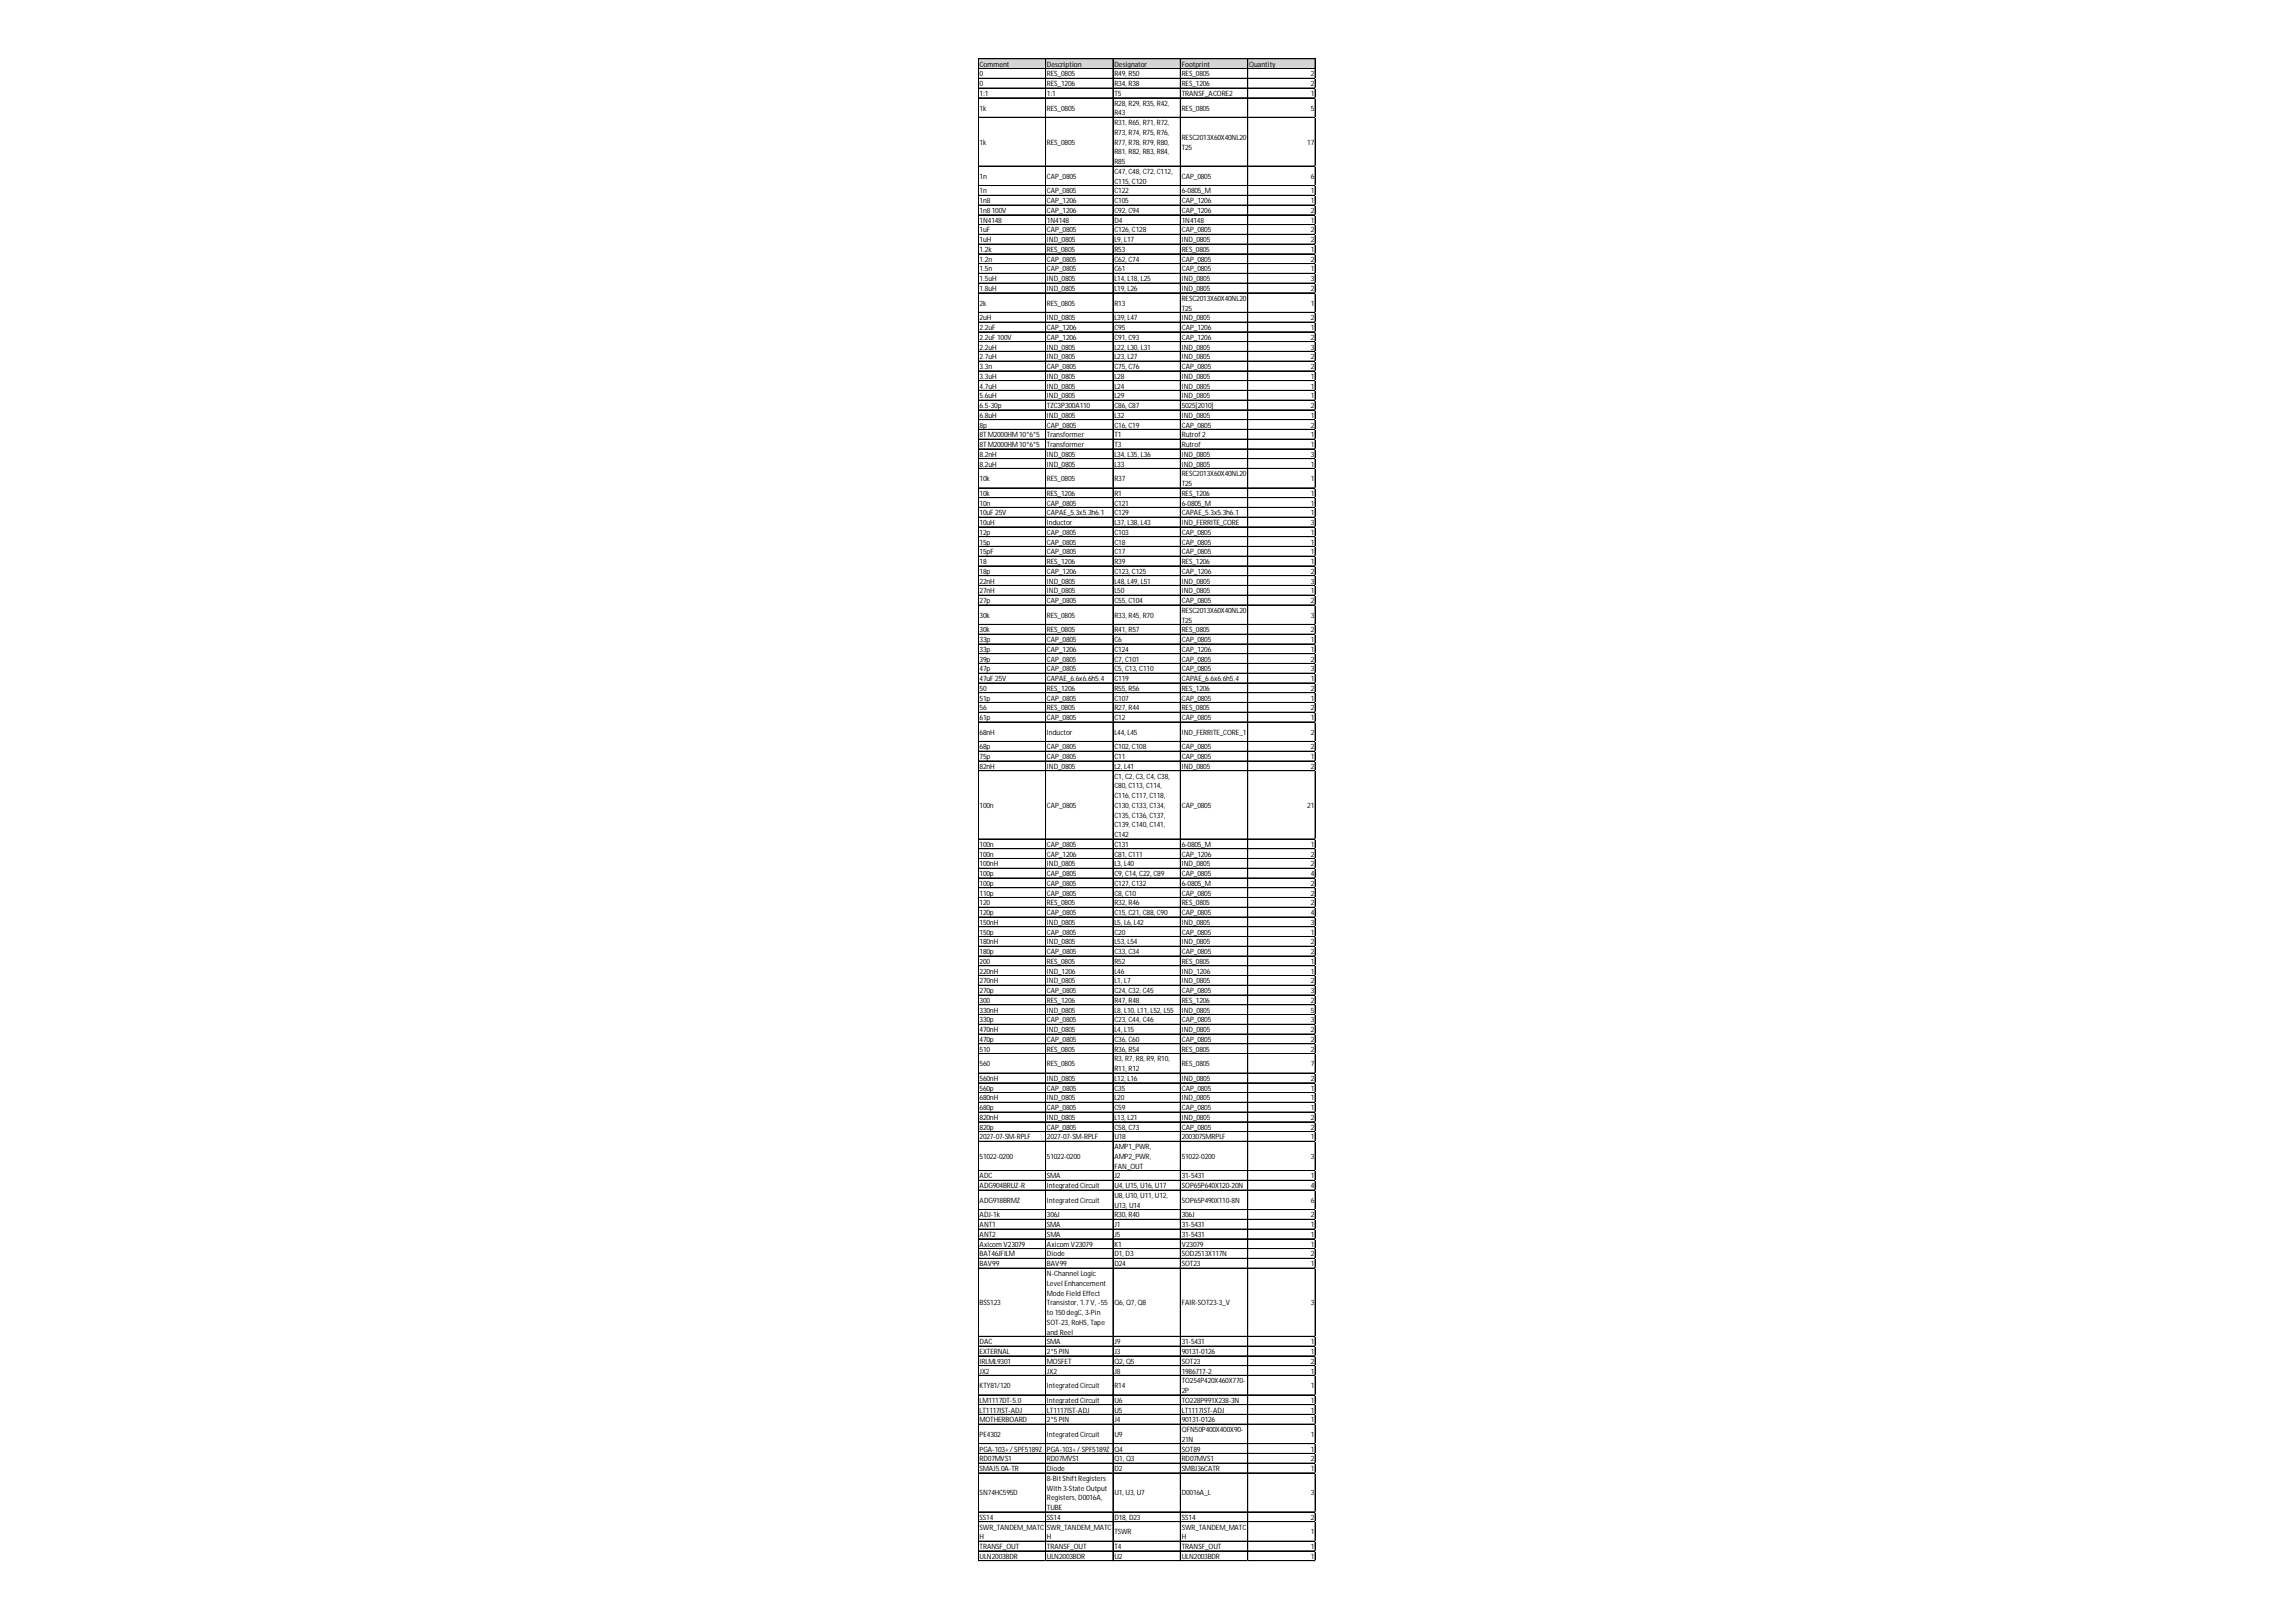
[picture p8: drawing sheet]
<svg xmlns="http://www.w3.org/2000/svg" width="297mm" height="210mm" viewBox="0 0 297 210" stroke-linecap="round" stroke-linejoin="round" font-family="sans-serif">
<defs><g id="words">
<g font-size=".9">
<text x="126.7" y="8.6">Comment</text>
<text x="126.7" y="9.9">0</text>
<text x="126.7" y="11.2">0</text>
<text x="135.5" y="8.6">Description</text>
<text x="135.5" y="9.9">RES_0805</text>
<text x="135.5" y="11.2">RES_1206</text>
<text x="144.2" y="8.6">Designator</text>
<text x="144.2" y="9.9">R49, R50</text>
<text x="144.2" y="11.2">R34, R38</text>
<text x="152.9" y="8.6">Footprint</text>
<text x="152.9" y="9.9">RES_0805</text>
<text x="152.9" y="11.2">RES_1206</text>
<text x="161.6" y="8.6">Quantity</text>
<text x="169.6" y="9.9">2</text>
<text x="169.6" y="11.2">2</text>
<text x="126.7" y="12.4">1:1</text>
<text x="126.7" y="14.3">1k</text>
<text x="135.5" y="12.4">1:1</text>
<text x="135.5" y="14.3">RES_0805</text>
<text x="144.2" y="12.4">T5</text>
<text x="144.2" y="13.7">R28, R29, R35, R42,</text>
<text x="144.2" y="14.9">R43</text>
<text x="144.2" y="16.2">R31, R65, R71, R72,</text>
<text x="144.2" y="17.5">R73, R74, R75, R76,</text>
<text x="152.9" y="12.4">TRANSF_ACORE2</text>
<text x="152.9" y="14.3">RES_0805</text>
<text x="169.6" y="12.4">1</text>
<text x="169.6" y="14.3">5</text>
<text x="126.7" y="18.7">1k</text>
<text x="126.7" y="23.1">1n</text>
<text x="135.5" y="18.7">RES_0805</text>
<text x="135.5" y="23.1">CAP_0805</text>
<text x="144.2" y="18.7">R77, R78, R79, R80,</text>
<text x="144.2" y="20">R81, R82, R83, R84,</text>
<text x="144.2" y="21.3">R85</text>
<text x="144.2" y="22.5">C47, C48, C72, C112,</text>
<text x="144.2" y="23.8">C115, C120</text>
<text x="152.9" y="18.1">RESC2013X60X40NL20</text>
<text x="152.9" y="19.4">T25</text>
<text x="152.9" y="23.1">CAP_0805</text>
<text x="169.1" y="18.7">17</text>
<text x="169.6" y="23.1">6</text>
<text x="126.7" y="25">1n</text>
<text x="126.7" y="26.3">1n8</text>
<text x="126.7" y="27.6">1n8100V</text>
<text x="126.7" y="28.8">1N4148</text>
<text x="135.5" y="25">CAP_0805</text>
<text x="135.5" y="26.3">CAP_1206</text>
<text x="135.5" y="27.6">CAP_1206</text>
<text x="135.5" y="28.8">1N4148</text>
<text x="144.2" y="25">C122</text>
<text x="144.2" y="26.3">C105</text>
<text x="144.2" y="27.6">C92, C94</text>
<text x="144.2" y="28.8">D4</text>
<text x="152.9" y="25">6-0805_M</text>
<text x="152.9" y="26.3">CAP_1206</text>
<text x="152.9" y="27.6">CAP_1206</text>
<text x="152.9" y="28.8">1N4148</text>
<text x="169.6" y="25">1</text>
<text x="169.6" y="26.3">1</text>
<text x="169.6" y="27.6">2</text>
<text x="169.6" y="28.8">1</text>
<text x="126.7" y="30.1">1uF</text>
<text x="126.7" y="31.3">1uH</text>
<text x="126.7" y="32.6">1.2k</text>
<text x="126.7" y="33.9">1.2n</text>
<text x="126.7" y="35.1">1.5n</text>
<text x="135.5" y="30.1">CAP_0805</text>
<text x="135.5" y="31.3">IND_0805</text>
<text x="135.5" y="32.6">RES_0805</text>
<text x="135.5" y="33.9">CAP_0805</text>
<text x="135.5" y="35.1">CAP_0805</text>
<text x="144.2" y="30.1">C126, C128</text>
<text x="144.2" y="31.3">L9, L17</text>
<text x="144.2" y="32.6">R53</text>
<text x="144.2" y="33.9">C62, C74</text>
<text x="144.2" y="35.1">C61</text>
<text x="152.9" y="30.1">CAP_0805</text>
<text x="152.9" y="31.3">IND_0805</text>
<text x="152.9" y="32.6">RES_0805</text>
<text x="152.9" y="33.9">CAP_0805</text>
<text x="152.9" y="35.1">CAP_0805</text>
<text x="169.6" y="30.1">2</text>
<text x="169.6" y="31.3">2</text>
<text x="169.6" y="32.6">1</text>
<text x="169.6" y="33.9">2</text>
<text x="169.6" y="35.1">1</text>
<text x="126.7" y="36.4">1.5uH</text>
<text x="126.7" y="37.7">1.8uH</text>
<text x="126.7" y="39.6">2k</text>
<text x="126.7" y="41.4">2uH</text>
<text x="135.5" y="36.4">IND_0805</text>
<text x="135.5" y="37.7">IND_0805</text>
<text x="135.5" y="39.6">RES_0805</text>
<text x="135.5" y="41.4">IND_0805</text>
<text x="144.2" y="36.4">L14, L18, L25</text>
<text x="144.2" y="37.7">L19, L26</text>
<text x="144.2" y="39.6">R13</text>
<text x="144.2" y="41.4">L39, L47</text>
<text x="152.9" y="36.4">IND_0805</text>
<text x="152.9" y="37.7">IND_0805</text>
<text x="152.9" y="38.9">RESC2013X60X40NL20</text>
<text x="152.9" y="40.2">T25</text>
<text x="152.9" y="41.4">IND_0805</text>
<text x="169.6" y="36.4">3</text>
<text x="169.6" y="37.7">2</text>
<text x="169.6" y="39.6">1</text>
<text x="169.6" y="41.4">2</text>
<text x="126.7" y="42.7">2.2uF</text>
<text x="126.7" y="44">2.2uF 100V</text>
<text x="126.7" y="45.2">2.2uH</text>
<text x="126.7" y="46.5">2.7uH</text>
<text x="126.7" y="47.8">3.3n</text>
<text x="135.5" y="42.7">CAP_1206</text>
<text x="135.5" y="44">CAP_1206</text>
<text x="135.5" y="45.2">IND_0805</text>
<text x="135.5" y="46.5">IND_0805</text>
<text x="135.5" y="47.8">CAP_0805</text>
<text x="144.2" y="42.7">C95</text>
<text x="144.2" y="44">C91, C93</text>
<text x="144.2" y="45.2">L22, L30, L31</text>
<text x="144.2" y="46.5">L23, L27</text>
<text x="144.2" y="47.8">C75, C76</text>
<text x="152.9" y="42.7">CAP_1206</text>
<text x="152.9" y="44">CAP_1206</text>
<text x="152.9" y="45.2">IND_0805</text>
<text x="152.9" y="46.5">IND_0805</text>
<text x="152.9" y="47.8">CAP_0805</text>
<text x="169.6" y="42.7">1</text>
<text x="169.6" y="44">2</text>
<text x="169.6" y="45.2">3</text>
<text x="169.6" y="46.5">2</text>
<text x="169.6" y="47.8">2</text>
<text x="126.7" y="49">3.3uH</text>
<text x="126.7" y="50.3">4.7uH</text>
<text x="126.7" y="51.5">5.6uH</text>
<text x="126.7" y="52.8">6.5-30p</text>
<text x="135.5" y="49">IND_0805</text>
<text x="135.5" y="50.3">IND_0805</text>
<text x="135.5" y="51.5">IND_0805</text>
<text x="135.5" y="52.8">TZC3P300A110</text>
<text x="144.2" y="49">L28</text>
<text x="144.2" y="50.3">L24</text>
<text x="144.2" y="51.5">L29</text>
<text x="144.2" y="52.8">C86, C87</text>
<text x="152.9" y="49">IND_0805</text>
<text x="152.9" y="50.3">IND_0805</text>
<text x="152.9" y="51.5">IND_0805</text>
<text x="152.9" y="52.8">5025[2010]</text>
<text x="169.6" y="49">1</text>
<text x="169.6" y="50.3">1</text>
<text x="169.6" y="51.5">1</text>
<text x="169.6" y="52.8">2</text>
<text x="126.7" y="54.1">6.8uH</text>
<text x="126.7" y="55.3">8p</text>
<text x="126.7" y="56.6">8T M2000HM10*6*5</text>
<text x="126.7" y="57.9">8T M2000HM10*6*5</text>
<text x="126.7" y="59.1">8.2nH</text>
<text x="135.5" y="54.1">IND_0805</text>
<text x="135.5" y="55.3">CAP_0805</text>
<text x="135.5" y="56.6">Transformer</text>
<text x="135.5" y="57.9">Transformer</text>
<text x="135.5" y="59.1">IND_0805</text>
<text x="144.2" y="54.1">L32</text>
<text x="144.2" y="55.3">C16, C19</text>
<text x="144.2" y="56.6">T1</text>
<text x="144.2" y="57.9">T3</text>
<text x="144.2" y="59.1">L34, L35, L36</text>
<text x="152.9" y="54.1">IND_0805</text>
<text x="152.9" y="55.3">CAP_0805</text>
<text x="152.9" y="56.6">Rutrof2</text>
<text x="152.9" y="57.9">Rutrof</text>
<text x="152.9" y="59.1">IND_0805</text>
<text x="169.6" y="54.1">1</text>
<text x="169.6" y="55.3">2</text>
<text x="169.6" y="56.6">1</text>
<text x="169.6" y="57.9">1</text>
<text x="169.6" y="59.1">3</text>
<text x="126.7" y="60.4">8.2uH</text>
<text x="126.7" y="62.3">10k</text>
<text x="126.7" y="64.2">10k</text>
<text x="126.7" y="65.4">10n</text>
<text x="135.5" y="60.4">IND_0805</text>
<text x="135.5" y="62.3">RES_0805</text>
<text x="135.5" y="64.2">RES_1206</text>
<text x="135.5" y="65.4">CAP_0805</text>
<text x="144.2" y="60.4">L33</text>
<text x="144.2" y="62.3">R37</text>
<text x="144.2" y="64.2">R1</text>
<text x="144.2" y="65.4">C121</text>
<text x="152.9" y="60.4">IND_0805</text>
<text x="152.9" y="61.6">RESC2013X60X40NL20</text>
<text x="152.9" y="62.9">T25</text>
<text x="152.9" y="64.2">RES_1206</text>
<text x="152.9" y="65.4">6-0805_M</text>
<text x="169.6" y="60.4">1</text>
<text x="169.6" y="62.3">1</text>
<text x="169.6" y="64.2">1</text>
<text x="169.6" y="65.4">1</text>
<text x="126.7" y="66.7">10uF 25V</text>
<text x="126.7" y="67.9">10uH</text>
<text x="126.7" y="69.2">12p</text>
<text x="126.7" y="70.5">15p</text>
<text x="126.7" y="71.7">15pF</text>
<text x="135.5" y="66.7">CAPAE_5.3x5.3h6.1</text>
<text x="135.5" y="67.9">Inductor</text>
<text x="135.5" y="69.2">CAP_0805</text>
<text x="135.5" y="70.5">CAP_0805</text>
<text x="135.5" y="71.7">CAP_0805</text>
<text x="144.2" y="66.7">C129</text>
<text x="144.2" y="67.9">L37, L38, L43</text>
<text x="144.2" y="69.2">C103</text>
<text x="144.2" y="70.5">C18</text>
<text x="144.2" y="71.7">C17</text>
<text x="152.9" y="66.7">CAPAE_5.3x5.3h6.1</text>
<text x="152.9" y="67.9">IND_FERRITE_CORE</text>
<text x="152.9" y="69.2">CAP_0805</text>
<text x="152.9" y="70.5">CAP_0805</text>
<text x="152.9" y="71.7">CAP_0805</text>
<text x="169.6" y="66.7">1</text>
<text x="169.6" y="67.9">3</text>
<text x="169.6" y="69.2">1</text>
<text x="169.6" y="70.5">1</text>
<text x="169.6" y="71.7">1</text>
<text x="126.7" y="73">18</text>
<text x="126.7" y="74.3">18p</text>
<text x="126.7" y="75.5">22nH</text>
<text x="126.7" y="76.8">27nH</text>
<text x="135.5" y="73">RES_1206</text>
<text x="135.5" y="74.3">CAP_1206</text>
<text x="135.5" y="75.5">IND_0805</text>
<text x="135.5" y="76.8">IND_0805</text>
<text x="144.2" y="73">R39</text>
<text x="144.2" y="74.3">C123, C125</text>
<text x="144.2" y="75.5">L48, L49, L51</text>
<text x="144.2" y="76.8">L50</text>
<text x="152.9" y="73">RES_1206</text>
<text x="152.9" y="74.3">CAP_1206</text>
<text x="152.9" y="75.5">IND_0805</text>
<text x="152.9" y="76.8">IND_0805</text>
<text x="169.6" y="73">1</text>
<text x="169.6" y="74.3">2</text>
<text x="169.6" y="75.5">3</text>
<text x="169.6" y="76.8">1</text>
<text x="126.7" y="78">27p</text>
<text x="126.7" y="79.9">30k</text>
<text x="126.7" y="81.8">30k</text>
<text x="126.7" y="83.1">33p</text>
<text x="135.5" y="78">CAP_0805</text>
<text x="135.5" y="79.9">RES_0805</text>
<text x="135.5" y="81.8">RES_0805</text>
<text x="135.5" y="83.1">CAP_0805</text>
<text x="144.2" y="78">C55, C104</text>
<text x="144.2" y="79.9">R33, R45, R70</text>
<text x="144.2" y="81.8">R41, R57</text>
<text x="144.2" y="83.1">C6</text>
<text x="152.9" y="78">CAP_0805</text>
<text x="152.9" y="79.3">RESC2013X60X40NL20</text>
<text x="152.9" y="80.6">T25</text>
<text x="152.9" y="81.8">RES_0805</text>
<text x="152.9" y="83.1">CAP_0805</text>
<text x="169.6" y="78">2</text>
<text x="169.6" y="79.9">3</text>
<text x="169.6" y="81.8">2</text>
<text x="169.6" y="83.1">1</text>
<text x="126.7" y="84.4">33p</text>
<text x="126.7" y="85.6">39p</text>
<text x="126.7" y="86.9">47p</text>
<text x="126.7" y="88.1">47uF 25V</text>
<text x="126.7" y="89.4">50</text>
<text x="135.5" y="84.4">CAP_1206</text>
<text x="135.5" y="85.6">CAP_0805</text>
<text x="135.5" y="86.9">CAP_0805</text>
<text x="135.5" y="88.1">CAPAE_6.6x6.6h5.4</text>
<text x="135.5" y="89.4">RES_1206</text>
<text x="144.2" y="84.4">C124</text>
<text x="144.2" y="85.6">C7, C101</text>
<text x="144.2" y="86.9">C5, C13, C110</text>
<text x="144.2" y="88.1">C119</text>
<text x="144.2" y="89.4">R55, R56</text>
<text x="152.9" y="84.4">CAP_1206</text>
<text x="152.9" y="85.6">CAP_0805</text>
<text x="152.9" y="86.9">CAP_0805</text>
<text x="152.9" y="88.1">CAPAE_6.6x6.6h5.4</text>
<text x="152.9" y="89.4">RES_1206</text>
<text x="169.6" y="84.4">1</text>
<text x="169.6" y="85.6">2</text>
<text x="169.6" y="86.9">3</text>
<text x="169.6" y="88.1">1</text>
<text x="169.6" y="89.4">2</text>
<text x="126.7" y="90.7">51p</text>
<text x="126.7" y="91.9">56</text>
<text x="126.7" y="93.2">61p</text>
<text x="126.7" y="95.1">68nH</text>
<text x="135.5" y="90.7">CAP_0805</text>
<text x="135.5" y="91.9">RES_0805</text>
<text x="135.5" y="93.2">CAP_0805</text>
<text x="135.5" y="95.1">Inductor</text>
<text x="144.2" y="90.7">C107</text>
<text x="144.2" y="91.9">R27, R44</text>
<text x="144.2" y="93.2">C12</text>
<text x="144.2" y="95.1">L44, L45</text>
<text x="152.9" y="90.7">CAP_0805</text>
<text x="152.9" y="91.9">RES_0805</text>
<text x="152.9" y="93.2">CAP_0805</text>
<text x="152.9" y="95.1">IND_FERRITE_CORE_1</text>
<text x="169.6" y="90.7">1</text>
<text x="169.6" y="91.9">2</text>
<text x="169.6" y="93.2">1</text>
<text x="169.6" y="95.1">2</text>
<text x="126.7" y="97">68p</text>
<text x="126.7" y="98.2">75p</text>
<text x="126.7" y="99.5">82nH</text>
<text x="135.5" y="97">CAP_0805</text>
<text x="135.5" y="98.2">CAP_0805</text>
<text x="135.5" y="99.5">IND_0805</text>
<text x="144.2" y="97">C102, C108</text>
<text x="144.2" y="98.2">C11</text>
<text x="144.2" y="99.5">L2, L41</text>
<text x="144.2" y="100.8">C1, C2, C3, C4, C38,</text>
<text x="152.9" y="97">CAP_0805</text>
<text x="152.9" y="98.2">CAP_0805</text>
<text x="152.9" y="99.5">IND_0805</text>
<text x="169.6" y="97">2</text>
<text x="169.6" y="98.2">1</text>
<text x="169.6" y="99.5">2</text>
<text x="126.7" y="104.5">100n</text>
<text x="135.5" y="104.5">CAP_0805</text>
<text x="144.2" y="102">C80, C113, C114,</text>
<text x="144.2" y="103.3">C116, C117, C118,</text>
<text x="144.2" y="104.5">C130, C133, C134,</text>
<text x="144.2" y="105.8">C135, C136, C137,</text>
<text x="144.2" y="107.1">C139, C140, C141,</text>
<text x="152.9" y="104.5">CAP_0805</text>
<text x="169.1" y="104.5">21</text>
<text x="126.7" y="109.6">100n</text>
<text x="126.7" y="110.9">100n</text>
<text x="126.7" y="112.1">100nH</text>
<text x="126.7" y="113.4">100p</text>
<text x="135.5" y="109.6">CAP_0805</text>
<text x="135.5" y="110.9">CAP_1206</text>
<text x="135.5" y="112.1">IND_0805</text>
<text x="135.5" y="113.4">CAP_0805</text>
<text x="144.2" y="108.3">C142</text>
<text x="144.2" y="109.6">C131</text>
<text x="144.2" y="110.9">C81, C111</text>
<text x="144.2" y="112.1">L3, L40</text>
<text x="144.2" y="113.4">C9, C14, C22, C89</text>
<text x="152.9" y="109.6">6-0805_M</text>
<text x="152.9" y="110.9">CAP_1206</text>
<text x="152.9" y="112.1">IND_0805</text>
<text x="152.9" y="113.4">CAP_0805</text>
<text x="169.6" y="109.6">1</text>
<text x="169.6" y="110.9">2</text>
<text x="169.6" y="112.1">2</text>
<text x="169.6" y="113.4">4</text>
<text x="126.7" y="114.6">100p</text>
<text x="126.7" y="115.9">110p</text>
<text x="126.7" y="117.2">120</text>
<text x="126.7" y="118.4">120p</text>
<text x="126.7" y="119.7">150nH</text>
<text x="135.5" y="114.6">CAP_0805</text>
<text x="135.5" y="115.9">CAP_0805</text>
<text x="135.5" y="117.2">RES_0805</text>
<text x="135.5" y="118.4">CAP_0805</text>
<text x="135.5" y="119.7">IND_0805</text>
<text x="144.2" y="114.6">C127, C132</text>
<text x="144.2" y="115.9">C8, C10</text>
<text x="144.2" y="117.2">R32, R46</text>
<text x="144.2" y="118.4">C15, C21, C88, C90</text>
<text x="144.2" y="119.7">L5, L6, L42</text>
<text x="152.9" y="114.6">6-0805_M</text>
<text x="152.9" y="115.9">CAP_0805</text>
<text x="152.9" y="117.2">RES_0805</text>
<text x="152.9" y="118.4">CAP_0805</text>
<text x="152.9" y="119.7">IND_0805</text>
<text x="169.6" y="114.6">2</text>
<text x="169.6" y="115.9">2</text>
<text x="169.6" y="117.2">2</text>
<text x="169.6" y="118.4">4</text>
<text x="169.6" y="119.7">3</text>
<text x="126.7" y="121">150p</text>
<text x="126.7" y="122.2">180nH</text>
<text x="126.7" y="123.5">180p</text>
<text x="126.7" y="124.7">200</text>
<text x="135.5" y="121">CAP_0805</text>
<text x="135.5" y="122.2">IND_0805</text>
<text x="135.5" y="123.5">CAP_0805</text>
<text x="135.5" y="124.7">RES_0805</text>
<text x="144.2" y="121">C20</text>
<text x="144.2" y="122.2">L53, L54</text>
<text x="144.2" y="123.5">C33, C34</text>
<text x="144.2" y="124.7">R52</text>
<text x="152.9" y="121">CAP_0805</text>
<text x="152.9" y="122.2">IND_0805</text>
<text x="152.9" y="123.5">CAP_0805</text>
<text x="152.9" y="124.7">RES_0805</text>
<text x="169.6" y="121">1</text>
<text x="169.6" y="122.2">2</text>
<text x="169.6" y="123.5">2</text>
<text x="169.6" y="124.7">1</text>
<text x="126.7" y="126">220nH</text>
<text x="126.7" y="127.3">270nH</text>
<text x="126.7" y="128.5">270p</text>
<text x="126.7" y="129.8">300</text>
<text x="126.7" y="131.1">330nH</text>
<text x="135.5" y="126">IND_1206</text>
<text x="135.5" y="127.3">IND_0805</text>
<text x="135.5" y="128.5">CAP_0805</text>
<text x="135.5" y="129.8">RES_1206</text>
<text x="135.5" y="131.1">IND_0805</text>
<text x="144.2" y="126">L46</text>
<text x="144.2" y="127.3">L1, L7</text>
<text x="144.2" y="128.5">C24, C32, C45</text>
<text x="144.2" y="129.8">R47, R48</text>
<text x="144.2" y="131.1">L8, L10, L11, L52, L55</text>
<text x="152.9" y="126">IND_1206</text>
<text x="152.9" y="127.3">IND_0805</text>
<text x="152.9" y="128.5">CAP_0805</text>
<text x="152.9" y="129.8">RES_1206</text>
<text x="152.9" y="131.1">IND_0805</text>
<text x="169.6" y="126">1</text>
<text x="169.6" y="127.3">2</text>
<text x="169.6" y="128.5">3</text>
<text x="169.6" y="129.8">2</text>
<text x="169.6" y="131.1">5</text>
<text x="126.7" y="132.3">330p</text>
<text x="126.7" y="133.6">470nH</text>
<text x="126.7" y="134.8">470p</text>
<text x="126.7" y="136.1">510</text>
<text x="126.7" y="138">560</text>
<text x="135.5" y="132.3">CAP_0805</text>
<text x="135.5" y="133.6">IND_0805</text>
<text x="135.5" y="134.8">CAP_0805</text>
<text x="135.5" y="136.1">RES_0805</text>
<text x="135.5" y="138">RES_0805</text>
<text x="144.2" y="132.3">C23, C44, C46</text>
<text x="144.2" y="133.6">L4, L15</text>
<text x="144.2" y="134.8">C36, C60</text>
<text x="144.2" y="136.1">R36, R54</text>
<text x="144.2" y="137.4">R3, R7, R8, R9, R10,</text>
<text x="152.9" y="132.3">CAP_0805</text>
<text x="152.9" y="133.6">IND_0805</text>
<text x="152.9" y="134.8">CAP_0805</text>
<text x="152.9" y="136.1">RES_0805</text>
<text x="152.9" y="138">RES_0805</text>
<text x="169.6" y="132.3">3</text>
<text x="169.6" y="133.6">2</text>
<text x="169.6" y="134.8">2</text>
<text x="169.6" y="136.1">2</text>
<text x="169.6" y="138">7</text>
<text x="126.7" y="139.9">560nH</text>
<text x="126.7" y="141.1">560p</text>
<text x="126.7" y="142.4">680nH</text>
<text x="126.7" y="143.7">680p</text>
<text x="135.5" y="139.9">IND_0805</text>
<text x="135.5" y="141.1">CAP_0805</text>
<text x="135.5" y="142.4">IND_0805</text>
<text x="135.5" y="143.7">CAP_0805</text>
<text x="144.2" y="138.6">R11, R12</text>
<text x="144.2" y="139.9">L12, L16</text>
<text x="144.2" y="141.1">C35</text>
<text x="144.2" y="142.4">L20</text>
<text x="144.2" y="143.7">C59</text>
<text x="152.9" y="139.9">IND_0805</text>
<text x="152.9" y="141.1">CAP_0805</text>
<text x="152.9" y="142.4">IND_0805</text>
<text x="152.9" y="143.7">CAP_0805</text>
<text x="169.6" y="139.9">2</text>
<text x="169.6" y="141.1">1</text>
<text x="169.6" y="142.4">1</text>
<text x="169.6" y="143.7">1</text>
<text x="126.7" y="144.9">820nH</text>
<text x="126.7" y="146.2">820p</text>
<text x="126.7" y="147.5">2027-07-SM-RPLF</text>
<text x="126.7" y="150">51022-0200</text>
<text x="135.5" y="144.9">IND_0805</text>
<text x="135.5" y="146.2">CAP_0805</text>
<text x="135.5" y="147.5">2027-07-SM-RPLF</text>
<text x="135.5" y="150">51022-0200</text>
<text x="144.2" y="144.9">L13, L21</text>
<text x="144.2" y="146.2">C58, C73</text>
<text x="144.2" y="147.5">U18</text>
<text x="144.2" y="148.7">AMP1_PWR,</text>
<text x="144.2" y="150">AMP2_PWR,</text>
<text x="152.9" y="144.9">IND_0805</text>
<text x="152.9" y="146.2">CAP_0805</text>
<text x="152.9" y="147.5">200307SMRPLF</text>
<text x="152.9" y="150">51022-0200</text>
<text x="169.6" y="144.9">2</text>
<text x="169.6" y="146.2">2</text>
<text x="169.6" y="147.5">1</text>
<text x="169.6" y="150">3</text>
<text x="126.7" y="152.5">ADC</text>
<text x="126.7" y="153.8">ADG904BRUZ-R</text>
<text x="126.7" y="155.7">ADG918BRMZ</text>
<text x="135.5" y="152.5">SMA</text>
<text x="135.5" y="153.8">Integrated Circuit</text>
<text x="135.5" y="155.7">Integrated Circuit</text>
<text x="144.2" y="151.2">FAN_OUT</text>
<text x="144.2" y="152.5">J2</text>
<text x="144.2" y="153.8">U4, U15, U16, U17</text>
<text x="144.2" y="155">U8, U10, U11, U12,</text>
<text x="152.9" y="152.5">31-5431</text>
<text x="152.9" y="153.8">SOP65P640X120-20N</text>
<text x="152.9" y="155.7">SOP65P490X110-8N</text>
<text x="169.6" y="152.5">1</text>
<text x="169.6" y="153.8">4</text>
<text x="169.6" y="155.7">6</text>
<text x="126.7" y="157.6">ADJ-1k</text>
<text x="126.7" y="158.8">ANT1</text>
<text x="126.7" y="160.1">ANT2</text>
<text x="126.7" y="161.3">Axicom V23079</text>
<text x="135.5" y="157.6">306J</text>
<text x="135.5" y="158.8">SMA</text>
<text x="135.5" y="160.1">SMA</text>
<text x="135.5" y="161.3">Axicom V23079</text>
<text x="144.2" y="156.3">U13, U14</text>
<text x="144.2" y="157.6">R30, R40</text>
<text x="144.2" y="158.8">J1</text>
<text x="144.2" y="160.1">J5</text>
<text x="144.2" y="161.3">K1</text>
<text x="152.9" y="157.6">306J</text>
<text x="152.9" y="158.8">31-5431</text>
<text x="152.9" y="160.1">31-5431</text>
<text x="152.9" y="161.3">V23079</text>
<text x="169.6" y="157.6">2</text>
<text x="169.6" y="158.8">1</text>
<text x="169.6" y="160.1">1</text>
<text x="169.6" y="161.3">1</text>
<text x="126.7" y="162.6">BAT46JFILM</text>
<text x="126.7" y="163.9">BAV99</text>
<text x="135.5" y="162.6">Diode</text>
<text x="135.5" y="163.9">BAV99</text>
<text x="135.5" y="165.1">N-Channel Logic</text>
<text x="135.5" y="166.4">Level Enhancement</text>
<text x="135.5" y="167.7">Mode Field Effect</text>
<text x="144.2" y="162.6">D1, D3</text>
<text x="144.2" y="163.9">D24</text>
<text x="152.9" y="162.6">SOD2513X117N</text>
<text x="152.9" y="163.9">SOT23</text>
<text x="169.6" y="162.6">2</text>
<text x="169.6" y="163.9">1</text>
<text x="126.7" y="168.9">BSS123</text>
<text x="126.7" y="174">DAC</text>
<text x="135.5" y="168.9">Transistor, 1.7V, -55</text>
<text x="135.5" y="170.2">to 150degC, 3-Pin</text>
<text x="135.5" y="171.4">SOT-23, RoHS, Tape</text>
<text x="135.5" y="172.7">and Reel</text>
<text x="135.5" y="174">SMA</text>
<text x="144.2" y="168.9">Q6, Q7, Q8</text>
<text x="144.2" y="174">J9</text>
<text x="152.9" y="168.9">FAIR-SOT23-3_V</text>
<text x="152.9" y="174">31-5431</text>
<text x="169.6" y="168.9">3</text>
<text x="169.6" y="174">1</text>
<text x="126.7" y="175.2">EXTERNAL</text>
<text x="126.7" y="176.5">IRLML9301</text>
<text x="126.7" y="177.7">JX2</text>
<text x="126.7" y="179.6">KTY81/120</text>
<text x="135.5" y="175.2">2*5PIN</text>
<text x="135.5" y="176.5">MOSFET</text>
<text x="135.5" y="177.7">JX2</text>
<text x="135.5" y="179.6">Integrated Circuit</text>
<text x="144.2" y="175.2">J3</text>
<text x="144.2" y="176.5">Q2, Q5</text>
<text x="144.2" y="177.7">J8</text>
<text x="144.2" y="179.6">R14</text>
<text x="152.9" y="175.2">90131-0126</text>
<text x="152.9" y="176.5">SOT23</text>
<text x="152.9" y="177.7">1986717-2</text>
<text x="152.9" y="179">TO254P420X460X770-</text>
<text x="169.6" y="175.2">1</text>
<text x="169.6" y="176.5">2</text>
<text x="169.6" y="177.7">1</text>
<text x="169.6" y="179.6">1</text>
<text x="126.7" y="181.5">LM1117DT-5.0</text>
<text x="126.7" y="182.8">LT1117IST-ADJ</text>
<text x="126.7" y="184.1">MOTHERBOARD</text>
<text x="126.7" y="186">PE4302</text>
<text x="135.5" y="181.5">Integrated Circuit</text>
<text x="135.5" y="182.8">LT1117IST-ADJ</text>
<text x="135.5" y="184.1">2*5PIN</text>
<text x="135.5" y="186">Integrated Circuit</text>
<text x="144.2" y="181.5">U6</text>
<text x="144.2" y="182.8">U5</text>
<text x="144.2" y="184.1">J4</text>
<text x="144.2" y="186">U9</text>
<text x="152.9" y="180.3">2P</text>
<text x="152.9" y="181.5">TO228P991X238-3N</text>
<text x="152.9" y="182.8">LT1117IST-ADJ</text>
<text x="152.9" y="184.1">90131-0126</text>
<text x="152.9" y="185.3">QFN50P400X400X90-</text>
<text x="169.6" y="181.5">1</text>
<text x="169.6" y="182.8">1</text>
<text x="169.6" y="184.1">1</text>
<text x="169.6" y="186">1</text>
<text x="126.7" y="187.8">PGA-103+/ SPF5189Z</text>
<text x="126.7" y="189.1">RD07MVS1</text>
<text x="126.7" y="190.4">SMAJ5.0A-TR</text>
<text x="135.5" y="187.8">PGA-103+/ SPF5189Z</text>
<text x="135.5" y="189.1">RD07MVS1</text>
<text x="135.5" y="190.4">Diode</text>
<text x="135.5" y="191.6">8-Bit Shift Registers</text>
<text x="144.2" y="187.8">Q4</text>
<text x="144.2" y="189.1">Q1, Q3</text>
<text x="144.2" y="190.4">D2</text>
<text x="152.9" y="186.6">21N</text>
<text x="152.9" y="187.8">SOT89</text>
<text x="152.9" y="189.1">RD07MVS1</text>
<text x="152.9" y="190.4">SMBJ36CATR</text>
<text x="169.6" y="187.8">1</text>
<text x="169.6" y="189.1">2</text>
<text x="169.6" y="190.4">1</text>
<text x="126.7" y="193.5">SN74HC595D</text>
<text x="126.7" y="196.7">SS14</text>
<text x="126.7" y="197.9">SWR_TANDEM_MATC</text>
<text x="135.5" y="192.9">With 3-State Output</text>
<text x="135.5" y="194.2">Registers, D0016A,</text>
<text x="135.5" y="195.4">TUBE</text>
<text x="135.5" y="196.7">SS14</text>
<text x="135.5" y="197.9">SWR_TANDEM_MATC</text>
<text x="144.2" y="193.5">U1, U3, U7</text>
<text x="144.2" y="196.7">D18, D23</text>
<text x="152.9" y="193.5">D0016A_L</text>
<text x="152.9" y="196.7">SS14</text>
<text x="152.9" y="197.9">SWR_TANDEM_MATC</text>
<text x="169.6" y="193.5">3</text>
<text x="169.6" y="196.7">2</text>
<text x="126.7" y="199.2">H</text>
<text x="126.7" y="200.5">TRANSF_OUT</text>
<text x="126.7" y="201.7">ULN2003BDR</text>
<text x="135.5" y="199.2">H</text>
<text x="135.5" y="200.5">TRANSF_OUT</text>
<text x="135.5" y="201.7">ULN2003BDR</text>
<text x="144.2" y="198.6">TSWR</text>
<text x="144.2" y="200.5">T4</text>
<text x="144.2" y="201.7">U2</text>
<text x="152.9" y="199.2">H</text>
<text x="152.9" y="200.5">TRANSF_OUT</text>
<text x="152.9" y="201.7">ULN2003BDR</text>
<text x="169.6" y="198.6">1</text>
<text x="169.6" y="200.5">1</text>
<text x="169.6" y="201.7">1</text>
</g>
</g></defs>
<path d="M126.6 7.6h43.6v1.3h-43.6z" fill="#d3d3d3"/>
<g fill="none" stroke="#000" stroke-width=".13">
<path d="M126.5 7.6v194.4M126.6 7.6v194.4M126.6 7.6h43.6M126.6 8.9h43.6M126.6 10.1h43.6M126.6 10.2h43.6M126.6 11.4h43.6M126.6 12.7h43.6M126.6 15.2h43.6M135.3 7.7v194.3M144 7.7v194.3M152.7 7.7v194.3"/>
<path d="M161.4 7.7v194.3M170.1 7.7v194.3M170.2 7.7v194.3M126.6 21.5h43.6M126.6 24h43.6M126.6 25.3h43.6M126.6 26.5h43.6M126.6 26.6h43.6M126.6 27.8h43.6M126.6 29.1h43.6M126.6 30.3h43.6M126.6 30.4h43.6"/>
<path d="M126.6 31.6h43.6M126.6 32.8h43.6M126.6 34.1h43.6M126.6 35.4h43.6M126.6 36.6h43.6M126.6 36.7h43.6M126.6 37.9h43.6M126.6 40.4h43.6M126.6 41.7h43.6M126.6 42.9h43.6M126.6 43h43.6M126.6 44.2h43.6"/>
<path d="M126.6 45.5h43.6M126.6 46.7h43.6M126.6 46.8h43.6M126.6 48h43.6M126.6 49.3h43.6M126.6 50.5h43.6M126.6 51.8h43.6M126.6 53h43.6M126.6 53.1h43.6M126.6 54.3h43.6M126.6 55.6h43.6M126.6 56.8h43.6"/>
<path d="M126.6 56.9h43.6M126.6 58.1h43.6M126.6 59.3h43.6M126.6 59.4h43.6M126.6 60.6h43.6M126.6 63.1h43.6M126.6 63.2h43.6M126.6 64.4h43.6M126.6 65.7h43.6M126.6 66.9h43.6M126.6 67h43.6M126.6 68.2h43.6"/>
<path d="M126.6 69.4h43.6M126.6 69.5h43.6M126.6 70.7h43.6M126.6 72h43.6M126.6 73.2h43.6M126.6 73.3h43.6M126.6 74.5h43.6M126.6 75.8h43.6M126.6 77h43.6M126.6 78.3h43.6M126.6 80.8h43.6M126.6 82.1h43.6"/>
<path d="M126.6 83.3h43.6M126.6 83.4h43.6M126.6 84.6h43.6M126.6 85.9h43.6M126.6 87.1h43.6M126.6 88.4h43.6M126.6 89.6h43.6M126.6 89.7h43.6M126.6 90.9h43.6M126.6 92.2h43.6M126.6 93.4h43.6M126.6 95.9h43.6"/>
<path d="M126.6 96h43.6M126.6 97.2h43.6M126.6 98.5h43.6M126.6 99.7h43.6M126.6 99.8h43.6M126.6 108.6h43.6M126.6 109.8h43.6M126.6 109.9h43.6M126.6 111.1h43.6M126.6 112.4h43.6M126.6 113.6h43.6M126.6 114.9h43.6"/>
<path d="M126.6 116.1h43.6M126.6 116.2h43.6M126.6 117.4h43.6M126.6 118.7h43.6M126.6 119.9h43.6M126.6 120h43.6M126.6 121.2h43.6M126.6 122.5h43.6M126.6 123.7h43.6M126.6 125h43.6M126.6 126.2h43.6M126.6 126.3h43.6"/>
<path d="M126.6 127.5h43.6M126.6 128.8h43.6M126.6 130h43.6M126.6 130.1h43.6M126.6 131.3h43.6M126.6 132.5h43.6M126.6 132.6h43.6M126.6 133.8h43.6M126.6 135.1h43.6M126.6 136.3h43.6M126.6 136.4h43.6M126.6 138.9h43.6"/>
<path d="M126.6 140.1h43.6M126.6 140.2h43.6M126.6 141.4h43.6M126.6 142.6h43.6M126.6 142.7h43.6M126.6 143.9h43.6M126.6 145.2h43.6M126.6 146.4h43.6M126.6 146.5h43.6M126.6 147.7h43.6M126.6 151.5h43.6M126.6 152.7h43.6"/>
<path d="M126.6 154h43.6M126.6 156.5h43.6M126.6 156.6h43.6M126.6 157.8h43.6M126.6 159.1h43.6M126.6 160.3h43.6M126.6 161.6h43.6M126.6 162.8h43.6M126.6 162.9h43.6M126.6 164.1h43.6M126.6 172.9h43.6M126.6 173h43.6"/>
<path d="M126.6 174.2h43.6M126.6 175.5h43.6M126.6 176.7h43.6M126.6 176.8h43.6M126.6 178h43.6M126.6 180.5h43.6M126.6 181.8h43.6M126.6 183h43.6M126.6 183.1h43.6M126.6 184.3h43.6M126.6 186.8h43.6M126.6 188.1h43.6"/>
<path d="M126.6 189.3h43.6M126.6 189.4h43.6M126.6 190.6h43.6M126.6 195.7h43.6M126.6 196.9h43.6M126.6 199.4h43.6M126.6 199.5h43.6M126.6 200.7h43.6M126.6 202h43.6"/>
</g>
<path d="M126.5 202v.1" fill="none" stroke="#d4d4d4" stroke-width=".13"/>
<path d="M126.5 202l.1 .1z" fill="#d4d4d4"/>
<path d="M135.3 202v.1" fill="none" stroke="#d4d4d4" stroke-width=".13"/>
<path d="M135.3 202v.1z" fill="#d4d4d4"/>
<path d="M144 202v.1" fill="none" stroke="#d4d4d4" stroke-width=".13"/>
<path d="M144 202v.1z" fill="#d4d4d4"/>
<path d="M152.7 202v.1" fill="none" stroke="#d4d4d4" stroke-width=".13"/>
<path d="M152.7 202l.1 .1z" fill="#d4d4d4"/>
<path d="M161.4 202v.1" fill="none" stroke="#d4d4d4" stroke-width=".13"/>
<path d="M161.4 202l.1 .1z" fill="#d4d4d4"/>
<path d="M170.1 202v.1" fill="none" stroke="#d4d4d4" stroke-width=".13"/>
<path d="M170.1 202l.1 .1z" fill="#d4d4d4"/>
<path d="M170.2 10.1h.1" fill="none" stroke="#d4d4d4" stroke-width=".13"/>
<path d="M170.2 10.1v.1z" fill="#d4d4d4"/>
<path d="M170.2 11.4h.1" fill="none" stroke="#d4d4d4" stroke-width=".13"/>
<path d="M170.2 11.4v.1z" fill="#d4d4d4"/>
<path d="M170.2 12.7h.1" fill="none" stroke="#d4d4d4" stroke-width=".13"/>
<path d="M170.2 15.2h.1" fill="none" stroke="#d4d4d4" stroke-width=".13"/>
<path d="M170.2 21.5h.1" fill="none" stroke="#d4d4d4" stroke-width=".13"/>
<path d="M170.2 24h.1" fill="none" stroke="#d4d4d4" stroke-width=".13"/>
<path d="M170.2 24v.1z" fill="#d4d4d4"/>
<path d="M170.2 25.3h.1" fill="none" stroke="#d4d4d4" stroke-width=".13"/>
<path d="M170.2 26.5h.1" fill="none" stroke="#d4d4d4" stroke-width=".13"/>
<path d="M170.2 26.5v.1z" fill="#d4d4d4"/>
<path d="M170.2 27.8h.1" fill="none" stroke="#d4d4d4" stroke-width=".13"/>
<path d="M170.2 27.8v.1z" fill="#d4d4d4"/>
<path d="M170.2 29.1h.1" fill="none" stroke="#d4d4d4" stroke-width=".13"/>
<path d="M170.2 30.3h.1" fill="none" stroke="#d4d4d4" stroke-width=".13"/>
<path d="M170.2 30.3v.1z" fill="#d4d4d4"/>
<path d="M170.2 31.6h.1" fill="none" stroke="#d4d4d4" stroke-width=".13"/>
<path d="M170.2 32.8h.1" fill="none" stroke="#d4d4d4" stroke-width=".13"/>
<path d="M170.2 32.8v.1z" fill="#d4d4d4"/>
<path d="M170.2 34.1h.1" fill="none" stroke="#d4d4d4" stroke-width=".13"/>
<path d="M170.2 34.1v.1z" fill="#d4d4d4"/>
<path d="M170.2 35.4h.1" fill="none" stroke="#d4d4d4" stroke-width=".13"/>
<path d="M170.2 36.6h.1" fill="none" stroke="#d4d4d4" stroke-width=".13"/>
<path d="M170.2 36.6v.1z" fill="#d4d4d4"/>
<path d="M170.2 37.9h.1" fill="none" stroke="#d4d4d4" stroke-width=".13"/>
<path d="M170.2 37.9v.1z" fill="#d4d4d4"/>
<path d="M170.2 40.4h.1" fill="none" stroke="#d4d4d4" stroke-width=".13"/>
<path d="M170.2 40.4v.1z" fill="#d4d4d4"/>
<path d="M170.2 41.7h.1" fill="none" stroke="#d4d4d4" stroke-width=".13"/>
<path d="M170.2 42.9h.1" fill="none" stroke="#d4d4d4" stroke-width=".13"/>
<path d="M170.2 42.9v.1z" fill="#d4d4d4"/>
<path d="M170.2 44.2h.1" fill="none" stroke="#d4d4d4" stroke-width=".13"/>
<path d="M170.2 44.2v.1z" fill="#d4d4d4"/>
<path d="M170.2 45.5h.1" fill="none" stroke="#d4d4d4" stroke-width=".13"/>
<path d="M170.2 46.7h.1" fill="none" stroke="#d4d4d4" stroke-width=".13"/>
<path d="M170.2 46.7v.1z" fill="#d4d4d4"/>
<path d="M170.2 48h.1" fill="none" stroke="#d4d4d4" stroke-width=".13"/>
<path d="M170.2 48v.1z" fill="#d4d4d4"/>
<path d="M170.2 49.3h.1" fill="none" stroke="#d4d4d4" stroke-width=".13"/>
<path d="M170.2 50.5h.1" fill="none" stroke="#d4d4d4" stroke-width=".13"/>
<path d="M170.2 50.5v.1z" fill="#d4d4d4"/>
<path d="M170.2 51.8h.1" fill="none" stroke="#d4d4d4" stroke-width=".13"/>
<path d="M170.2 53h.1" fill="none" stroke="#d4d4d4" stroke-width=".13"/>
<path d="M170.2 53v.1z" fill="#d4d4d4"/>
<path d="M170.2 54.3h.1" fill="none" stroke="#d4d4d4" stroke-width=".13"/>
<path d="M170.2 54.3v.1z" fill="#d4d4d4"/>
<path d="M170.2 55.6h.1" fill="none" stroke="#d4d4d4" stroke-width=".13"/>
<path d="M170.2 56.8h.1" fill="none" stroke="#d4d4d4" stroke-width=".13"/>
<path d="M170.2 56.8v.1z" fill="#d4d4d4"/>
<path d="M170.2 58.1h.1" fill="none" stroke="#d4d4d4" stroke-width=".13"/>
<path d="M170.2 59.3h.1" fill="none" stroke="#d4d4d4" stroke-width=".13"/>
<path d="M170.2 59.3v.1z" fill="#d4d4d4"/>
<path d="M170.2 60.6h.1" fill="none" stroke="#d4d4d4" stroke-width=".13"/>
<path d="M170.2 60.6v.1z" fill="#d4d4d4"/>
<path d="M170.2 63.1h.1" fill="none" stroke="#d4d4d4" stroke-width=".13"/>
<path d="M170.2 63.1v.1z" fill="#d4d4d4"/>
<path d="M170.2 64.4h.1" fill="none" stroke="#d4d4d4" stroke-width=".13"/>
<path d="M170.2 64.4v.1z" fill="#d4d4d4"/>
<path d="M170.2 65.7h.1" fill="none" stroke="#d4d4d4" stroke-width=".13"/>
<path d="M170.2 66.9h.1" fill="none" stroke="#d4d4d4" stroke-width=".13"/>
<path d="M170.2 66.9v.1z" fill="#d4d4d4"/>
<path d="M170.2 68.2h.1" fill="none" stroke="#d4d4d4" stroke-width=".13"/>
<path d="M170.2 69.4h.1" fill="none" stroke="#d4d4d4" stroke-width=".13"/>
<path d="M170.2 69.4v.1z" fill="#d4d4d4"/>
<path d="M170.2 70.7h.1" fill="none" stroke="#d4d4d4" stroke-width=".13"/>
<path d="M170.2 70.7v.1z" fill="#d4d4d4"/>
<path d="M170.2 72h.1" fill="none" stroke="#d4d4d4" stroke-width=".13"/>
<path d="M170.2 73.2h.1" fill="none" stroke="#d4d4d4" stroke-width=".13"/>
<path d="M170.2 73.2v.1z" fill="#d4d4d4"/>
<path d="M170.2 74.5h.1" fill="none" stroke="#d4d4d4" stroke-width=".13"/>
<path d="M170.2 74.5v.1z" fill="#d4d4d4"/>
<path d="M170.2 75.8h.1" fill="none" stroke="#d4d4d4" stroke-width=".13"/>
<path d="M170.2 77h.1" fill="none" stroke="#d4d4d4" stroke-width=".13"/>
<path d="M170.2 77v.1z" fill="#d4d4d4"/>
<path d="M170.2 78.3h.1" fill="none" stroke="#d4d4d4" stroke-width=".13"/>
<path d="M170.2 80.8h.1" fill="none" stroke="#d4d4d4" stroke-width=".13"/>
<path d="M170.2 80.8v.1z" fill="#d4d4d4"/>
<path d="M170.2 82.1h.1" fill="none" stroke="#d4d4d4" stroke-width=".13"/>
<path d="M170.2 83.3h.1" fill="none" stroke="#d4d4d4" stroke-width=".13"/>
<path d="M170.2 83.3v.1z" fill="#d4d4d4"/>
<path d="M170.2 84.6h.1" fill="none" stroke="#d4d4d4" stroke-width=".13"/>
<path d="M170.2 84.6v.1z" fill="#d4d4d4"/>
<path d="M170.2 85.9h.1" fill="none" stroke="#d4d4d4" stroke-width=".13"/>
<path d="M170.2 87.1h.1" fill="none" stroke="#d4d4d4" stroke-width=".13"/>
<path d="M170.2 87.1v.1z" fill="#d4d4d4"/>
<path d="M170.2 88.4h.1" fill="none" stroke="#d4d4d4" stroke-width=".13"/>
<path d="M170.2 89.6h.1" fill="none" stroke="#d4d4d4" stroke-width=".13"/>
<path d="M170.2 89.6v.1z" fill="#d4d4d4"/>
<path d="M170.2 90.9h.1" fill="none" stroke="#d4d4d4" stroke-width=".13"/>
<path d="M170.2 90.9v.1z" fill="#d4d4d4"/>
<path d="M170.2 92.2h.1" fill="none" stroke="#d4d4d4" stroke-width=".13"/>
<path d="M170.2 93.4h.1" fill="none" stroke="#d4d4d4" stroke-width=".13"/>
<path d="M170.2 93.4v.1z" fill="#d4d4d4"/>
<path d="M170.2 95.9h.1" fill="none" stroke="#d4d4d4" stroke-width=".13"/>
<path d="M170.2 95.9v.1z" fill="#d4d4d4"/>
<path d="M170.2 97.2h.1" fill="none" stroke="#d4d4d4" stroke-width=".13"/>
<path d="M170.2 97.2v.1z" fill="#d4d4d4"/>
<path d="M170.2 98.5h.1" fill="none" stroke="#d4d4d4" stroke-width=".13"/>
<path d="M170.2 99.7h.1" fill="none" stroke="#d4d4d4" stroke-width=".13"/>
<path d="M170.2 99.7v.1z" fill="#d4d4d4"/>
<path d="M170.2 108.6h.1" fill="none" stroke="#d4d4d4" stroke-width=".13"/>
<path d="M170.2 109.8h.1" fill="none" stroke="#d4d4d4" stroke-width=".13"/>
<path d="M170.2 109.8v.1z" fill="#d4d4d4"/>
<path d="M170.2 111.1h.1" fill="none" stroke="#d4d4d4" stroke-width=".13"/>
<path d="M170.2 111.1v.1z" fill="#d4d4d4"/>
<path d="M170.2 112.4h.1" fill="none" stroke="#d4d4d4" stroke-width=".13"/>
<path d="M170.2 113.6h.1" fill="none" stroke="#d4d4d4" stroke-width=".13"/>
<path d="M170.2 113.6v.1z" fill="#d4d4d4"/>
<path d="M170.2 114.9h.1" fill="none" stroke="#d4d4d4" stroke-width=".13"/>
<path d="M170.2 116.1h.1" fill="none" stroke="#d4d4d4" stroke-width=".13"/>
<path d="M170.2 116.1v.1z" fill="#d4d4d4"/>
<path d="M170.2 117.4h.1" fill="none" stroke="#d4d4d4" stroke-width=".13"/>
<path d="M170.2 117.4v.1z" fill="#d4d4d4"/>
<path d="M170.2 118.7h.1" fill="none" stroke="#d4d4d4" stroke-width=".13"/>
<path d="M170.2 119.9h.1" fill="none" stroke="#d4d4d4" stroke-width=".13"/>
<path d="M170.2 119.9v.1z" fill="#d4d4d4"/>
<path d="M170.2 121.2h.1" fill="none" stroke="#d4d4d4" stroke-width=".13"/>
<path d="M170.2 121.2v.1z" fill="#d4d4d4"/>
<path d="M170.2 122.5h.1" fill="none" stroke="#d4d4d4" stroke-width=".13"/>
<path d="M170.2 123.7h.1" fill="none" stroke="#d4d4d4" stroke-width=".13"/>
<path d="M170.2 123.7v.1z" fill="#d4d4d4"/>
<path d="M170.2 125h.1" fill="none" stroke="#d4d4d4" stroke-width=".13"/>
<path d="M170.2 126.2h.1" fill="none" stroke="#d4d4d4" stroke-width=".13"/>
<path d="M170.2 126.2v.1z" fill="#d4d4d4"/>
<path d="M170.2 127.5h.1" fill="none" stroke="#d4d4d4" stroke-width=".13"/>
<path d="M170.2 127.5v.1z" fill="#d4d4d4"/>
<path d="M170.2 128.8h.1" fill="none" stroke="#d4d4d4" stroke-width=".13"/>
<path d="M170.2 130h.1" fill="none" stroke="#d4d4d4" stroke-width=".13"/>
<path d="M170.2 130v.1z" fill="#d4d4d4"/>
<path d="M170.2 131.3h.1" fill="none" stroke="#d4d4d4" stroke-width=".13"/>
<path d="M170.2 132.5h.1" fill="none" stroke="#d4d4d4" stroke-width=".13"/>
<path d="M170.2 132.5v.1z" fill="#d4d4d4"/>
<path d="M170.2 133.8h.1" fill="none" stroke="#d4d4d4" stroke-width=".13"/>
<path d="M170.2 133.8v.1z" fill="#d4d4d4"/>
<path d="M170.2 135.1h.1" fill="none" stroke="#d4d4d4" stroke-width=".13"/>
<path d="M170.2 136.3h.1" fill="none" stroke="#d4d4d4" stroke-width=".13"/>
<path d="M170.2 136.3v.1z" fill="#d4d4d4"/>
<path d="M170.2 138.9h.1" fill="none" stroke="#d4d4d4" stroke-width=".13"/>
<path d="M170.2 140.1h.1" fill="none" stroke="#d4d4d4" stroke-width=".13"/>
<path d="M170.2 140.1v.1z" fill="#d4d4d4"/>
<path d="M170.2 141.4h.1" fill="none" stroke="#d4d4d4" stroke-width=".13"/>
<path d="M170.2 142.6h.1" fill="none" stroke="#d4d4d4" stroke-width=".13"/>
<path d="M170.2 142.6v.1z" fill="#d4d4d4"/>
<path d="M170.2 143.9h.1" fill="none" stroke="#d4d4d4" stroke-width=".13"/>
<path d="M170.2 143.9v.1z" fill="#d4d4d4"/>
<path d="M170.2 145.2h.1" fill="none" stroke="#d4d4d4" stroke-width=".13"/>
<path d="M170.2 146.4h.1" fill="none" stroke="#d4d4d4" stroke-width=".13"/>
<path d="M170.2 146.4v.1z" fill="#d4d4d4"/>
<path d="M170.2 147.7h.1" fill="none" stroke="#d4d4d4" stroke-width=".13"/>
<path d="M170.2 147.7v.1z" fill="#d4d4d4"/>
<path d="M170.2 151.5h.1" fill="none" stroke="#d4d4d4" stroke-width=".13"/>
<path d="M170.2 152.7h.1" fill="none" stroke="#d4d4d4" stroke-width=".13"/>
<path d="M170.2 152.7v.1z" fill="#d4d4d4"/>
<path d="M170.2 154h.1" fill="none" stroke="#d4d4d4" stroke-width=".13"/>
<path d="M170.2 154v.1z" fill="#d4d4d4"/>
<path d="M170.2 156.5h.1" fill="none" stroke="#d4d4d4" stroke-width=".13"/>
<path d="M170.2 156.5v.1z" fill="#d4d4d4"/>
<path d="M170.2 157.8h.1" fill="none" stroke="#d4d4d4" stroke-width=".13"/>
<path d="M170.2 157.8v.1z" fill="#d4d4d4"/>
<path d="M170.2 159.1h.1" fill="none" stroke="#d4d4d4" stroke-width=".13"/>
<path d="M170.2 160.3h.1" fill="none" stroke="#d4d4d4" stroke-width=".13"/>
<path d="M170.2 160.3v.1z" fill="#d4d4d4"/>
<path d="M170.2 161.6h.1" fill="none" stroke="#d4d4d4" stroke-width=".13"/>
<path d="M170.2 162.8h.1" fill="none" stroke="#d4d4d4" stroke-width=".13"/>
<path d="M170.2 162.8v.1z" fill="#d4d4d4"/>
<path d="M170.2 164.1h.1" fill="none" stroke="#d4d4d4" stroke-width=".13"/>
<path d="M170.2 164.1v.1z" fill="#d4d4d4"/>
<path d="M170.2 172.9h.1" fill="none" stroke="#d4d4d4" stroke-width=".13"/>
<path d="M170.2 172.9v.1z" fill="#d4d4d4"/>
<path d="M170.2 174.2h.1" fill="none" stroke="#d4d4d4" stroke-width=".13"/>
<path d="M170.2 174.2v.1z" fill="#d4d4d4"/>
<path d="M170.2 175.5h.1" fill="none" stroke="#d4d4d4" stroke-width=".13"/>
<path d="M170.2 176.7h.1" fill="none" stroke="#d4d4d4" stroke-width=".13"/>
<path d="M170.2 176.7v.1z" fill="#d4d4d4"/>
<path d="M170.2 178h.1" fill="none" stroke="#d4d4d4" stroke-width=".13"/>
<path d="M170.2 180.5h.1" fill="none" stroke="#d4d4d4" stroke-width=".13"/>
<path d="M170.2 180.5v.1z" fill="#d4d4d4"/>
<path d="M170.2 181.8h.1" fill="none" stroke="#d4d4d4" stroke-width=".13"/>
<path d="M170.2 183h.1" fill="none" stroke="#d4d4d4" stroke-width=".13"/>
<path d="M170.2 183v.1z" fill="#d4d4d4"/>
<path d="M170.2 184.3h.1" fill="none" stroke="#d4d4d4" stroke-width=".13"/>
<path d="M170.2 184.3v.1z" fill="#d4d4d4"/>
<path d="M170.2 186.8h.1" fill="none" stroke="#d4d4d4" stroke-width=".13"/>
<path d="M170.2 186.8v.1z" fill="#d4d4d4"/>
<path d="M170.2 188.1h.1" fill="none" stroke="#d4d4d4" stroke-width=".13"/>
<path d="M170.2 189.3h.1" fill="none" stroke="#d4d4d4" stroke-width=".13"/>
<path d="M170.2 189.3v.1z" fill="#d4d4d4"/>
<path d="M170.2 190.6h.1" fill="none" stroke="#d4d4d4" stroke-width=".13"/>
<path d="M170.2 190.6v.1z" fill="#d4d4d4"/>
<path d="M170.2 195.7h.1" fill="none" stroke="#d4d4d4" stroke-width=".13"/>
<path d="M170.2 196.9h.1" fill="none" stroke="#d4d4d4" stroke-width=".13"/>
<path d="M170.2 196.9v.1z" fill="#d4d4d4"/>
<path d="M170.2 199.4h.1" fill="none" stroke="#d4d4d4" stroke-width=".13"/>
<path d="M170.2 199.4v.1z" fill="#d4d4d4"/>
<path d="M170.2 200.7h.1" fill="none" stroke="#d4d4d4" stroke-width=".13"/>
<path d="M170.2 200.7v.1z" fill="#d4d4d4"/>
<path d="M170.2 202h.1" fill="none" stroke="#d4d4d4" stroke-width=".13"/>
<use href="#words"/>
</svg>
